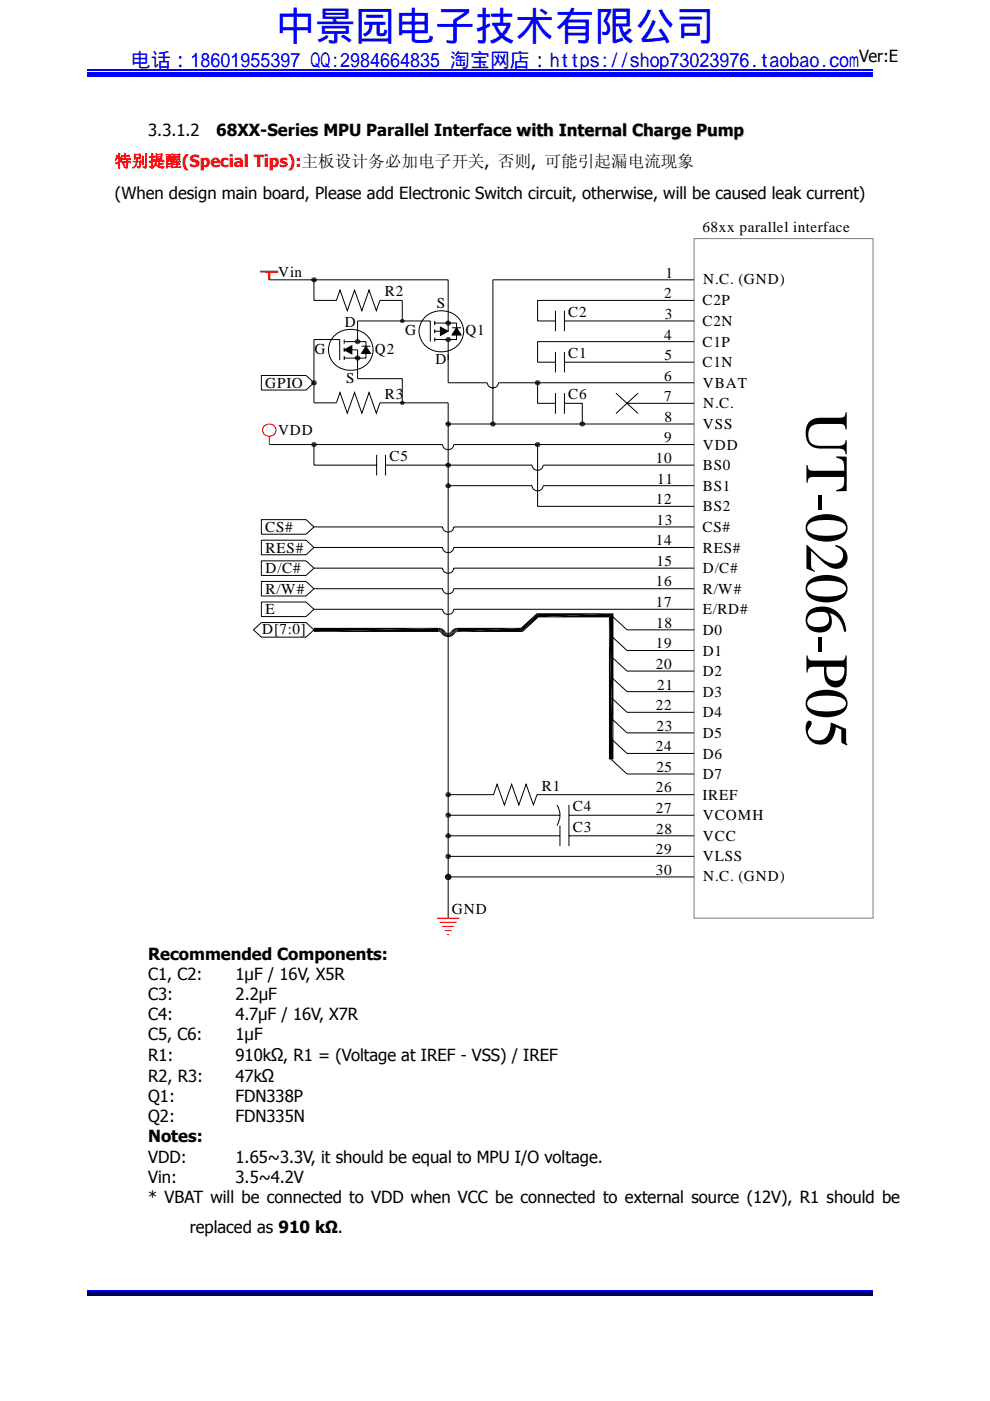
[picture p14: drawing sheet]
<svg xmlns="http://www.w3.org/2000/svg" width="210mm" height="297mm" viewBox="0 0 210 297" stroke-linecap="round" stroke-linejoin="round" font-family="sans-serif">
<defs><g id="words">
<text font-size="12.9" x="171.1" y="87.2" transform="rotate(90 171.1 87.2)">UT-0206-P05</text>
<text font-size="8.5" fill="#00f" x="58.4" y="8.5">中景园电子技术有限公司</text>
<text font-size="4.2" fill="#00f" x="27.7" y="14.2">电话：18601955397 QQ:2984664835 淘宝网店：https://shop73023976.taobao.com</text>
<g font-size="3.5">
<text x="182.2" y="13.2">Ver:E</text>
<text x="31.4" y="28.9">3.3.1.2</text>
<text x="45.9" y="28.9">68XX-Series MPU Parallel Interface with Internal Charge Pump</text>
<text x="24.4" y="42.2">(When design main board, Please add Electronic Switch circuit, otherwise, will be caused leak current)</text>
<text x="31.4" y="203.5">Recommended Components:</text>
<text x="31.4" y="207.7">C1, C2:</text>
<text x="50" y="207.7">1μF / 16V, X5R</text>
<text x="31.4" y="212">C3:</text>
<text x="50" y="212">2.2μF</text>
<text x="31.4" y="216.3">C4:</text>
<text x="31.4" y="220.5">C5, C6:</text>
<text x="50" y="216.3">4.7μF / 16V, X7R</text>
<text x="50" y="220.5">1μF</text>
<text x="31.4" y="225">R1:</text>
<text x="50" y="225">910kΩ, R1 = (Voltage at IREF - VSS) / IREF</text>
<text x="31.4" y="229.4">R2, R3:</text>
<text x="31.4" y="233.7">Q1:</text>
<text x="50" y="229.4">47kΩ</text>
<text x="50" y="233.7">FDN338P</text>
<text x="31.4" y="238">Q2:</text>
<text x="50" y="238">FDN335N</text>
<text x="31.4" y="242.2">Notes:</text>
<text x="31.4" y="246.5">VDD:</text>
<text x="31.4" y="250.8">Vin:</text>
<text x="50" y="250.8">3.5~4.2V</text>
<text x="50" y="246.5">1.65~3.3V, it should be equal to MPU I/O voltage.</text>
<text x="31.4" y="255">* VBAT will be connected to VDD when VCC be connected to external source (12V), R1 should be</text>
<text x="40.3" y="261.4">replaced as 910 kΩ.</text>
</g>
<text font-size="3.5" fill="#f00" x="24.4" y="35.3">特别提醒(Special Tips):主板设计务必加电子开关, 否则, 可能引起漏电流现象</text>
<g font-size="3.2">
<text x="149" y="49.2">68xx parallel interface</text>
<text x="59" y="58.7">Vin</text>
<text x="141.2" y="58.9">1</text>
<text x="81.6" y="62.8">R2</text>
<text x="92.6" y="65.4">S</text>
<text x="140.9" y="63.3">2</text>
<text x="149" y="64.8">C2P</text>
<text x="149.2" y="60.1">N.C. (GND)</text>
<text x="73.2" y="69.4">D</text>
<text x="85.9" y="71.1">G</text>
<text x="98.7" y="71">Q1</text>
<text x="120.5" y="67.1">C2</text>
<text x="140.8" y="72">4</text>
<text x="141" y="67.6">3</text>
<text x="149" y="69.1">C2N</text>
<text x="66.7" y="75">G</text>
<text x="79.5" y="75">Q2</text>
<text x="92.4" y="77.2">D</text>
<text x="120.5" y="75.9">C1</text>
<text x="140.9" y="76.3">5</text>
<text x="149" y="73.5">C1P</text>
<text x="149" y="77.9">C1N</text>
<text x="56.3" y="82.2">GPIO</text>
<text x="73.4" y="81.2">S</text>
<text x="140.9" y="80.7">6</text>
<text x="149.1" y="82.2">VBAT</text>
<text x="81.6" y="84.5">R3</text>
<text x="120.5" y="84.6">C6</text>
<text x="140.9" y="85">7</text>
<text x="140.9" y="89.4">8</text>
<text x="149.2" y="86.6">N.C.</text>
<text x="59" y="92.3">VDD</text>
<text x="140.9" y="93.8">9</text>
<text x="149.1" y="91">VSS</text>
<text x="149.1" y="95.3">VDD</text>
<text x="82.6" y="97.7">C5</text>
<text x="139.1" y="98.1">10</text>
<text x="149.1" y="99.7">BS0</text>
<text x="139.1" y="106.9">12</text>
<text x="139.4" y="102.6">11</text>
<text x="149.1" y="104.1">BS1</text>
<text x="56.3" y="112.8">CS#</text>
<text x="139.3" y="111.3">13</text>
<text x="149" y="112.8">CS#</text>
<text x="149.1" y="108.4">BS2</text>
<text x="56.3" y="117.2">RES#</text>
<text x="139.1" y="115.7">14</text>
<text x="139.2" y="120">15</text>
<text x="149.1" y="117.2">RES#</text>
<text x="56.3" y="125.9">R/W#</text>
<text x="56.3" y="121.6">D/C#</text>
<text x="139.1" y="124.3">16</text>
<text x="149.1" y="121.6">D/C#</text>
<text x="149.1" y="125.9">R/W#</text>
<text x="56.3" y="130.3">E</text>
<text x="139.1" y="128.7">17</text>
<text x="149.1" y="130.3">E/RD#</text>
<text x="55.6" y="134.3">D[7:0]</text>
<text x="139.1" y="137.4">19</text>
<text x="139.2" y="133.1">18</text>
<text x="149.1" y="134.6">D0</text>
<text x="139.1" y="141.8">20</text>
<text x="149.1" y="143.4">D2</text>
<text x="149.1" y="139">D1</text>
<text x="139.4" y="146.2">21</text>
<text x="149.1" y="147.7">D3</text>
<text x="139.1" y="150.6">22</text>
<text x="139.3" y="154.9">23</text>
<text x="149.1" y="152.1">D4</text>
<text x="139.1" y="159.3">24</text>
<text x="149.1" y="160.8">D6</text>
<text x="149.1" y="156.5">D5</text>
<text x="114.9" y="167.6">R1</text>
<text x="139.2" y="163.6">25</text>
<text x="149.1" y="165.2">D7</text>
<text x="121.5" y="171.9">C4</text>
<text x="139.1" y="168">26</text>
<text x="139.1" y="172.4">27</text>
<text x="149" y="169.6">IREF</text>
<text x="149.1" y="173.9">VCOMH</text>
<text x="121.5" y="176.3">C3</text>
<text x="139.2" y="176.7">28</text>
<text x="149.1" y="178.3">VCC</text>
<text x="139.1" y="185.5">30</text>
<text x="139.1" y="181.1">29</text>
<text x="149.1" y="182.6">VLSS</text>
<text x="149.2" y="186.7">N.C. (GND)</text>
<text x="95.9" y="193.8">GND</text>
</g>
</g></defs>
<path d="M18.6 16.1h166.5" fill="none" stroke="#00f" stroke-width=".25"/>
<path d="M18.6 15.2h166.5v.5h-166.5z" fill="#00f"/>
<path d="M18.6 14.8h166.5M18.6 273.6h166.5" fill="none" stroke="#00f" stroke-width=".25"/>
<path d="M18.6 273.7h166.5v.8h-166.5z" fill="#00006b"/>
<path d="M18.6 274.7h166.5" fill="none" stroke="#005" stroke-width=".25"/>
<path d="M147.2 50.6h38v144.1h-38z" fill="none" stroke="#808080" stroke-width=".21"/>
<g fill="none" stroke="#000" stroke-width=".21">
<path d="M147.2 59.3h-42.7v30.6M133 63.7h14.2M133 68.1h14.2M133 72.4h14.2M133 76.8h14.2M57.1 94.3h36.8a1.19 1.19 0 0 0 1.2 1 1.19 1.19 0 0 0 1.1-1h51M95.1 98.6h17.7a1.19 1.19 0 0 0 1.2 1.1 1.19 1.19 0 0 0 1.2-1.1h32M95.1 81.2h8.3a1.19 1.19 0 0 0 1.1 1 1.19 1.19 0 0 0 1.2-1h41.5M95.1 89.9h52.1M95.1 85.4v109.3M114 94.3v13.1h33.2M130.6 83.4l4.7 4.3"/>
<path d="M133 85.5h14.2M135.3 83.4l-4.7 4.3M66.6 111.7h27.3a1.19 1.19 0 0 0 1.2 1.1 1.19 1.19 0 0 0 1.1-1.1h51M66.6 116.1h27.3a1.19 1.19 0 0 0 1.2 1.1 1.19 1.19 0 0 0 1.1-1.1h51M95.1 103h17.7M115.2 103h32M66.6 120.5h27.3a1.19 1.19 0 0 0 1.2 1 1.19 1.19 0 0 0 1.1-1h51M66.6 124.8h27.3a1.19 1.19 0 0 0 1.2 1.1 1.19 1.19 0 0 0 1.1-1.1h51M66.6 129.2h27.3a1.19 1.19 0 0 0 1.2 1.1 1.19 1.19 0 0 0 1.1-1.1h51M129.6 130.5l3.4 3h14.2M129.6 134.8l3.4 3.1h14.2M129.6 139.2l3.4 3.1h14.2"/>
<path d="M129.6 143.6l3.4 3h14.2M129.6 147.9l3.4 3.1h14.2M129.6 152.3l3.4 3.1h14.2M129.6 156.7l3.4 3h14.2M129.6 161l3.4 3.1h14.2M133 168.5h14.2M133 172.8h14.2M133 177.2h14.2M95.1 181.6h52.1M95.1 185.9h52.1"/>
<circle cx="95.1" cy="185.9" r=".57"/>
</g>
<path d="M56.2 90.2a1.35 1.35 0 0 1 2 .2 1.35 1.35 0 0 1-.6 2 1.34 1.34 0 0 1-1.6-.5 1.34 1.34 0 0 1 .2-1.7zM57.1 92.5v1.8M92.7 194.7h4.7M93.2 195.5h3.7M93.8 196.4h2.5M94.3 197.3h1.5M94.9 198.2h.3" fill="none" stroke="#f00" stroke-width=".21"/>
<g fill="#000">
<path d="M94.5 98.6l1.1 .3h-1zM94.5 98.6h1.2l-.1 .3zM94.6 98.3l1.1 .3h-1.2zM94.6 98.3h1l.1 .3zM94.6 98.9l.8 .2h-.6zM94.6 98.9h1l-.2 .2zM94.6 98.3l.2-.2 .8 .2zM94.8 98.1h.6l.2 .2zM94.8 99.1h.6zM94.8 98.1h.6zM103.9 89.9l1.2 .2h-1.1zM103.9 89.9h1.2v.2z"/>
<path d="M104 89.6l1.1 .3h-1.2zM104 89.6h1.1v.3zM104 90.1l.8 .3h-.6zM104 90.1h1.1l-.3 .3zM104 89.6l.2-.2 .9 .2zM104.2 89.4h.6l.3 .2zM104.2 90.4h.6zM104.2 89.4h.6zM113.4 94.3l1.1 .2h-1zM113.4 94.3h1.2l-.1 .2zM113.5 94l1.1 .3h-1.2zM113.5 94h1l.1 .3z"/>
<path d="M113.5 94.5l.8 .2h-.6zM113.5 94.5h1l-.2 .2zM113.5 94l.2-.2 .8 .2zM113.7 93.8h.6l.2 .2zM113.7 94.7h.6zM113.7 93.8h.6zM66.6 134l26.4-.9v.9zM66.6 133.1h26.4l-26.4 .9zM93 133.1l.2 .9h-.2zM93.4 133.2v.9l-.2-.1zM93 133.1l.4 .1-.2 .8zM93.8 133.3l-.3 .9-.1-.1z"/>
<path d="M93.6 134.3l.8-.4-.5 .7zM93.5 134.2l.7-.6-.6 .7zM93.4 133.2l.4 .1-.4 .8zM93.9 134.6l.7-.6-.4 .9zM93.8 133.3l.4 .3-.7 .6zM94.7 134.1l-.1 .9-.4-.1zM94.4 133.9l.2 .1-.7 .6zM94.2 133.6l.2 .3-.8 .4zM94.6 134l.1 .1-.5 .8zM94.9 134.2l.2 .9-.5-.1zM94.7 134.1l.2 .1-.3 .8zM94.9 134.2h.2v.9z"/>
<path d="M95.1 134.2l.4 .8-.4 .1zM95.1 134.2h.1l.3 .8zM95.2 134.2l.2-.1 .5 .8zM95.4 134.1l.2-.1 .6 .6zM95.2 134.2l.7 .7-.4 .1zM95.7 133.9l.8 .4-.9-.3zM95.4 134.1l.8 .5-.3 .3zM95.9 133.6l.7 .6-.9-.3zM95.6 134l.9 .3-.3 .3zM95.9 133.6l.4-.3 .5 .8zM95.7 133.9l.9 .3-.1 .1zM96.3 133.3l.4-.1 .2 .8z"/>
<path d="M95.9 133.6l.9 .5-.2 .1zM96.3 133.3l.6 .7-.1 .1zM96.7 133.2l.4-.1v.9zM96.7 133.2l.4 .8h-.2zM97.1 133.1h13.4l-13.4 .9zM97.1 134l13.4-.9 .4 .9zM110.5 133.1l3.3-3.1-2.9 4zM113.8 130l.4 .9-3.3 3.1zM114.2 130.9l15.9-.9-.9 .9zM113.8 130h16.3l-15.9 .9zM94.5 177.2l1.1 .3h-1zM94.5 177.2h1.2l-.1 .3z"/>
<path d="M94.5 172.8l1.1 .3h-1zM94.5 172.8h1.2l-.1 .3zM94.5 168.5l1.1 .2h-1zM94.5 168.5h1.2l-.1 .2zM94.6 176.9l1.1 .3h-1.2zM94.6 176.9h1l.1 .3zM94.6 177.5l.8 .2h-.6zM94.6 177.5h1l-.2 .2zM94.6 172.6l1.1 .2h-1.2zM94.6 172.6h1l.1 .2zM94.6 173.1l.8 .2h-.6zM94.6 173.1h1l-.2 .2z"/>
<path d="M94.6 168.2l1.1 .3h-1.2zM94.6 168.2h1l.1 .3zM94.6 168.7l.8 .3h-.6zM94.6 168.7h1l-.2 .3zM94.6 176.9l.2-.2 .8 .2zM94.8 176.7h.6l.2 .2zM94.8 177.7h.6zM94.6 172.6l.2-.2 .8 .2zM94.8 172.4h.6l.2 .2zM94.8 173.3h.6zM94.6 168.2l.2-.2 .8 .2zM94.8 168h.6l.2 .2z"/>
<path d="M94.8 169h.6zM94.8 176.7h.6zM94.8 172.4h.6zM94.8 168h.6zM129.2 130.9l.9 30.1h-.9zM129.2 130.9l.9-.9v31zM94.5 185.9l1.1 .3h-1zM94.5 185.9h1.2l-.1 .3zM94.5 181.6l1.1 .2h-1zM94.5 181.6h1.2l-.1 .2zM94.6 185.7l1.1 .2h-1.2zM94.6 185.7h1l.1 .2z"/>
<path d="M94.6 186.2l.8 .2h-.6zM94.6 186.2h1l-.2 .2zM94.6 181.3l1.1 .3h-1.2zM94.6 181.3h1l.1 .3zM94.6 181.8l.8 .3h-.6zM94.6 181.8h1l-.2 .3zM94.6 185.7l.2-.2 .8 .2zM94.8 185.5h.6l.2 .2zM94.8 186.4h.6zM94.6 181.3l.2-.2 .8 .2zM94.8 181.1h.6l.2 .2zM94.8 182.1h.6z"/>
<path d="M94.8 185.5h.6zM94.8 181.1h.6z"/>
</g>
<g fill="#f00">
<path d="M56.9 57.6l.4 1.7h-.4z"/>
<path d="M56.9 57.6h.4v1.7z"/>
</g>
<path d="M55.2 57.6h3.8" fill="none" stroke="#f00" stroke-width=".44"/>
<g fill="none" stroke="#000" stroke-width=".21">
<path d="M57.1 59.3h38v10.9M66.6 59.3v4.4h4.8l.7-2.2 1.6 4.4 1.5-4.4 1.6 4.4 1.5-4.4 1.5 4.4 .8-2.2h4.7v4.4M55.4 79.6h9.5l1.7 1.6-1.7 1.5h-9.5zM70.9 71.2a4.9 4.9 0 0 1 8.1 1.8 4.6 4.6 0 0 1-1.7 4.6 4.6 4.6 0 0 1-4.8 .6 4.2 4.2 0 0 1-1.6-7zM72.1 76.3v-4.3h-5.5v13.4h4.8l.7-2.2 1.6 4.4 1.5-4.4 1.6 4.4 1.5-4.4 1.5 4.4 .8-2.2h14.5M73 74.2l1.6-.9v1.7zM73 72v.9M73 73.7v.9M73 75.5v.8M73 74.2h2.8v6.1h9.5v5.1M73 72.4h4.6v1M75.8 72.4v-4.3h15.5v4.3"/>
<path d="M76.7 73.4h1.9M77.6 73.4l1 1.5h-1.9zM77.6 74.9v1h-4.6M90.1 67.3a4.8 4.8 0 0 1 5.1-1.2 4.8 4.8 0 0 1 3.2 4.1 4.8 4.8 0 0 1-4.8 4.4 4.8 4.8 0 0 1-4.7-4.4l.2-1.1 .4-1zM92.2 68.1v.8M92.2 69.8v.9M92.2 71.5v.9M92.2 68.5h4.6v1M92.2 70.2h2.4M93.4 69.4l1.7 .8-1.7 .9zM95.1 72v9.2M95.9 69.5h1.9"/>
<path d="M96.8 69.5l1 1.5h-1.9zM96.8 71v1h-4.6M117.8 65.9v4.3M117.8 74.6v4.4M119.7 68.1h13.3M119.7 65.9v4.3M119.7 74.6v4.4M119.7 76.8h13.3M133 63.7h-19v4.4h3.8M133 72.4h-19v4.4h3.8M66.6 94.3v4.3h13.3M79.9 96.4v4.4"/>
<path d="M81.8 98.6h13.3M81.8 96.4v4.4M114 81.2v4.3h3.8M117.8 83.3v4.4M119.7 85.5h3.8v4.4M119.7 83.3v4.4M55.4 110.2h9.5l1.7 1.5-1.7 1.6h-9.5zM55.4 114.5h9.5l1.7 1.6-1.7 1.5h-9.5zM55.4 118.9h9.5l1.7 1.6-1.7 1.5h-9.5zM112.8 103a1.19 1.19 0 0 0 1.2 1.1 1.19 1.19 0 0 0 1.2-1.1M53.8 133.5l1.6-1.5h9.5l1.7 1.5-1.7 1.6h-9.5zM55.4 127.6h9.5l1.7 1.6-1.7 1.5h-9.5z"/>
<path d="M55.4 123.3h9.5l1.7 1.5-1.7 1.6h-9.5zM95.1 168.5h9.6l.7-2.2 1.6 4.4 1.5-4.4 1.5 4.4 1.6-4.4 1.5 4.4 .8-2.2h19.1M95.1 172.8h23.7M95.1 177.2h23.7M118.1 170.7a4 4 0 0 1 0 4.3M118.8 175v4.4M120.7 170.7v8.7M120.7 172.8h12.3M120.7 177.2h12.3"/>
</g>
<g fill="#000">
<path d="M66 59.3l1.1 .3h-1zM66 59.3h1.2l-.1 .3zM66.1 59.1l1.1 .2h-1.2zM66.1 59.1h1l.1 .2zM66.1 59.6l.8 .2h-.6zM66.1 59.6h1l-.2 .2zM66.1 59.1l.2-.2 .8 .2zM66.3 58.9h.6l.2 .2zM66.3 59.8h.6zM66.3 58.9h.6zM73 74.2h1.6v.8zM73 74.2l1.6-.9v.9z"/>
<path d="M75.2 72.4l1.2 .3h-1.1zM75.2 72.4h1.2v.3zM75.2 75.9l1.2 .3h-1.1zM75.2 75.9h1.2v.3zM75.3 72.2l1.1 .2h-1.2zM75.3 72.2h1.1v.2zM75.3 72.7l.8 .2h-.6zM75.3 72.7h1.1l-.3 .2zM75.3 75.6l1.1 .3h-1.2zM75.3 75.6h1.1v.3zM75.3 76.2l.8 .2h-.6zM75.3 76.2h1.1l-.3 .2z"/>
<path d="M75.3 72.2l.2-.3 .9 .3zM75.5 71.9h.6l.3 .3zM75.5 72.9h.6zM75.3 75.6l.2-.2 .9 .2zM75.5 75.4h.6l.3 .2zM75.5 76.4h.6zM75.5 71.9h.6zM75.5 75.4h.6zM76.7 74.9h1.9zM77.6 73.4l1 1.5h-1.9zM84.9 68.1l.8 .2h-.8zM84.9 68.1h.9l-.1 .2z"/>
<path d="M84.9 67.8l.9 .3h-.9zM84.9 67.8h.8l.1 .3zM84.9 68.3l.7 .1h-.5zM84.9 68.3h.8l-.1 .1zM84.9 67.8l.2-.1 .6 .1zM85.1 67.7h.5l.1 .1zM85.1 68.4h.5zM85.1 67.7h.5zM93.4 69.4l1.7 .8h-1.7zM93.4 70.2h1.7l-1.7 .9zM94.5 68.5l1.1 .3h-1zM94.5 68.5h1.2l-.1 .3z"/>
<path d="M94.5 72l1.1 .3h-1zM94.5 72h1.2l-.1 .3zM94.6 68.2l1.1 .3h-1.2zM94.6 68.2h1l.1 .3zM94.6 68.8l.8 .2h-.6zM94.6 68.8h1l-.2 .2zM94.6 71.7l1.1 .3h-1.2zM94.6 71.7h1l.1 .3zM94.6 72.3l.8 .2h-.6zM94.6 72.3h1l-.2 .2zM94.6 68.2l.2-.2 .8 .2zM94.8 68h.6l.2 .2z"/>
<path d="M94.8 69h.6zM94.6 71.7l.2-.2 .8 .2zM94.8 71.5h.6l.2 .2zM94.8 72.5h.6zM94.8 68h.6zM94.8 71.5h.6zM95.9 71h1.9zM96.8 69.5l1 1.5h-1.9zM66 81.2l1.1 .2h-1zM66 81.2h1.2l-.1 .2zM66 94.3l1.2 .2h-1.1zM66 94.3h1.2v.2z"/>
<path d="M66.1 94l1.1 .3h-1.2zM66.1 94h1.1v.3zM66.1 94.5l.9 .1h-.8zM66.1 94.5h1.1l-.2 .1zM66.1 80.9l1.1 .3h-1.2zM66.1 80.9h1l.1 .3zM66.1 81.4l.8 .2h-.6zM66.1 81.4h1l-.2 .2zM66.2 93.9l1 .1h-1.1zM66.2 93.9h.8l.2 .1zM66.2 94.6l.6 .2zM66.2 94.6h.8l-.2 .2z"/>
<path d="M66.1 80.9l.2-.2 .8 .2zM66.3 80.7h.6l.2 .2zM66.3 81.6h.6zM66.2 93.9l.2-.2 .6 .2zM66.4 93.7l.6 .2zM66.4 94.8h.4zM66.3 80.7h.6zM66.4 93.7h.4zM84.9 85.4l.8 .2h-.8zM84.9 85.4h.9l-.1 .2zM84.9 85.2l.9 .2h-.9zM84.9 85.2h.8l.1 .2z"/>
<path d="M84.9 85.6l.7 .2h-.5zM84.9 85.6h.8l-.1 .2zM84.9 85.2l.2-.2 .6 .2zM85.1 85h.5l.1 .2zM85.1 85.8h.5zM85.1 85h.5zM94.5 89.9l1.1 .2h-1zM94.5 89.9h1.2l-.1 .2zM94.6 89.6l1.1 .3h-1.2zM94.6 89.6h1l.1 .3zM94.6 90.1l.8 .3h-.6zM94.6 90.1h1l-.2 .3z"/>
<path d="M94.6 89.6l.2-.2 .8 .2zM94.8 89.4h.6l.2 .2zM94.8 90.4h.6zM94.8 89.4h.6zM113.4 81.2l1.2 .2h-1.1zM113.4 81.2h1.2v.2zM113.5 80.9l1.1 .3h-1.2zM113.5 80.9h1.1v.3zM113.5 81.4l.9 .1h-.8zM113.5 81.4h1.1l-.2 .1zM113.6 80.8l1 .1h-1.1zM113.6 80.8h.8l.2 .1z"/>
<path d="M113.6 81.5l.7 .2zM113.6 81.5h.8l-.1 .2zM113.6 80.8l.2-.2 .6 .2zM113.8 80.6l.6 .2zM113.8 81.7h.5zM113.8 80.6h.5zM122.9 89.9l1.2 .2h-1.1zM122.9 89.9h1.2v.2zM123 89.7l1.1 .2h-1.2zM123 89.7h1.1v.2zM123 90.1l.9 .2h-.8zM123 90.1h1.1l-.2 .2z"/>
<path d="M123.1 89.5l1 .2h-1.1zM123.1 89.5h.8l.2 .2zM123.1 90.3l.6 .1zM123.1 90.3h.8zM123.1 89.5h.8zM123.3 89.4l.6 .1zM123.3 90.4h.4zM123.3 89.4h.4zM94.5 103l1.1 .3h-1zM94.5 103h1.2l-.1 .3zM94.6 102.7l1.1 .3h-1.2zM94.6 102.7h1l.1 .3z"/>
<path d="M94.6 103.3l.8 .2h-.6zM94.6 103.3h1l-.2 .2zM94.6 102.7l.2-.2 .8 .2zM94.8 102.5h.6l.2 .2zM94.8 103.5h.6zM94.8 102.5h.6z"/>
</g>
<use href="#words"/>
</svg>
